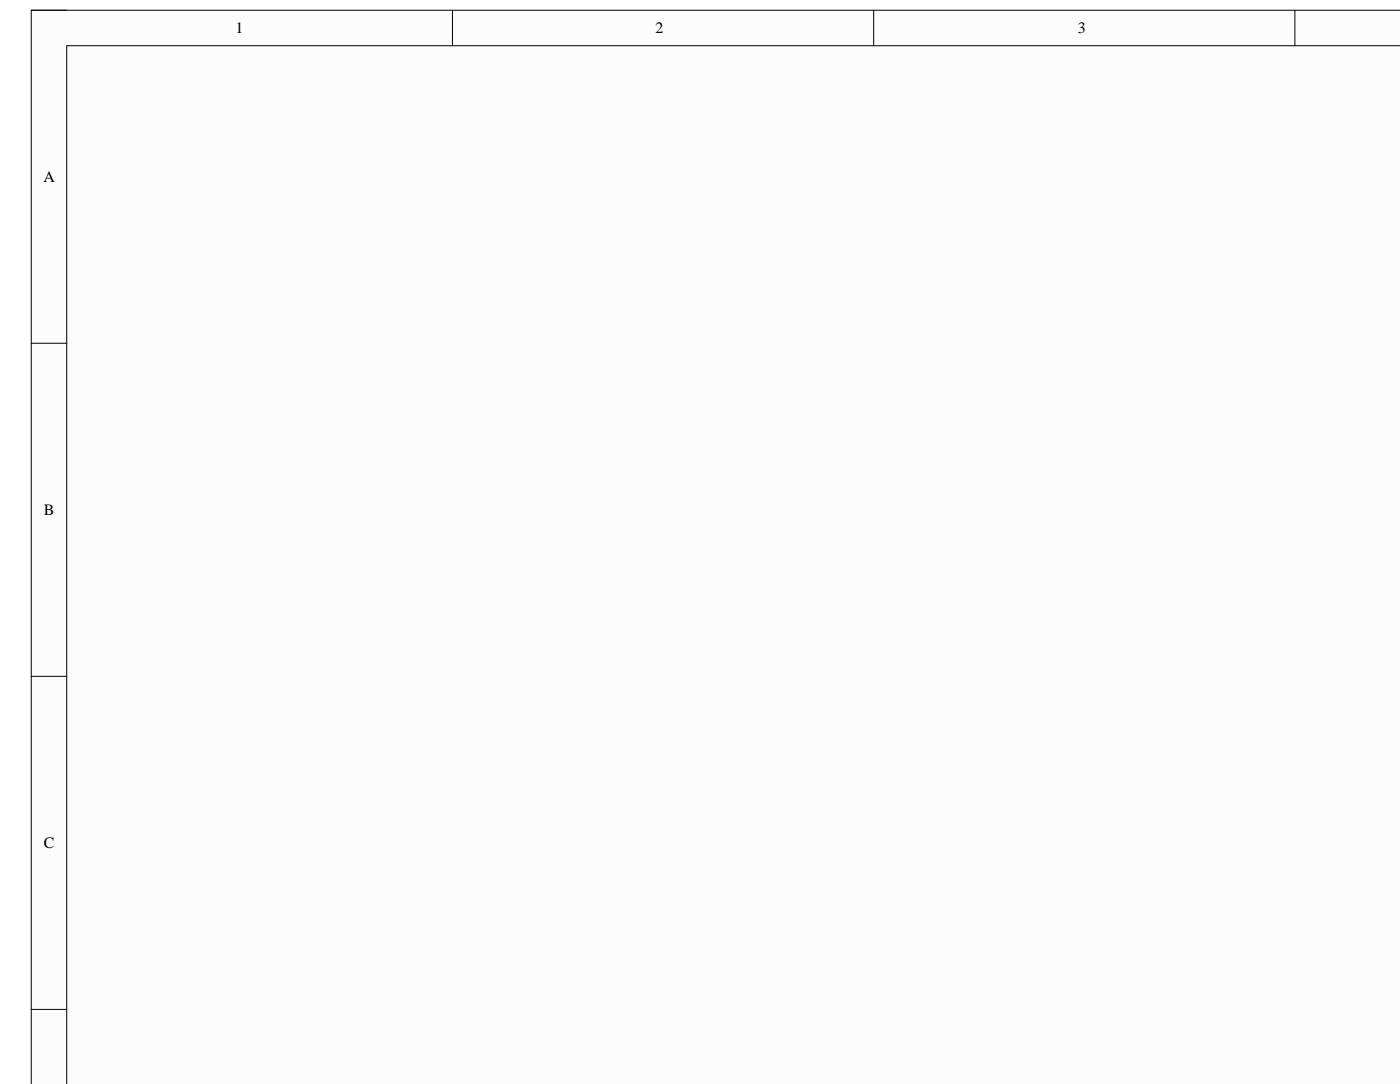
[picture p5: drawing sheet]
<svg xmlns="http://www.w3.org/2000/svg" width="223mm" height="173mm" viewBox="0 0 223 173" stroke-linecap="round" stroke-linejoin="round" font-family="sans-serif">
<defs><g id="words">
<g font-size="2.5">
<text x="37.6" y="5.3">1</text>
<text x="104.6" y="5.3">2</text>
<text x="171.9" y="5.3">3</text>
<text x="6.9" y="29">A</text>
<text x="7" y="82.1">B</text>
<text x="7" y="135.2">C</text>
</g>
</g></defs>
<path d="M5 1.6h218.4v171.3h-218.4z" fill-rule="evenodd" fill="#fffcf8"/>
<path d="M223.4 1.6h-218.4v171.3" fill="none" stroke="#000" stroke-width=".16"/>
<path d="M10.6 7.3h212.8v165.6h-212.8z" fill-rule="evenodd" fill="#fffcf8"/>
<path d="M5 1.6h5.6M72.2 1.6v5.7M139.4 1.6v5.7M206.5 1.6v5.7M223.4 7.3h-212.8v165.6M5 54.7h5.6M5 107.9h5.6M5 161h5.6" fill="none" stroke="#000" stroke-width=".16"/>
<use href="#words"/>
</svg>
